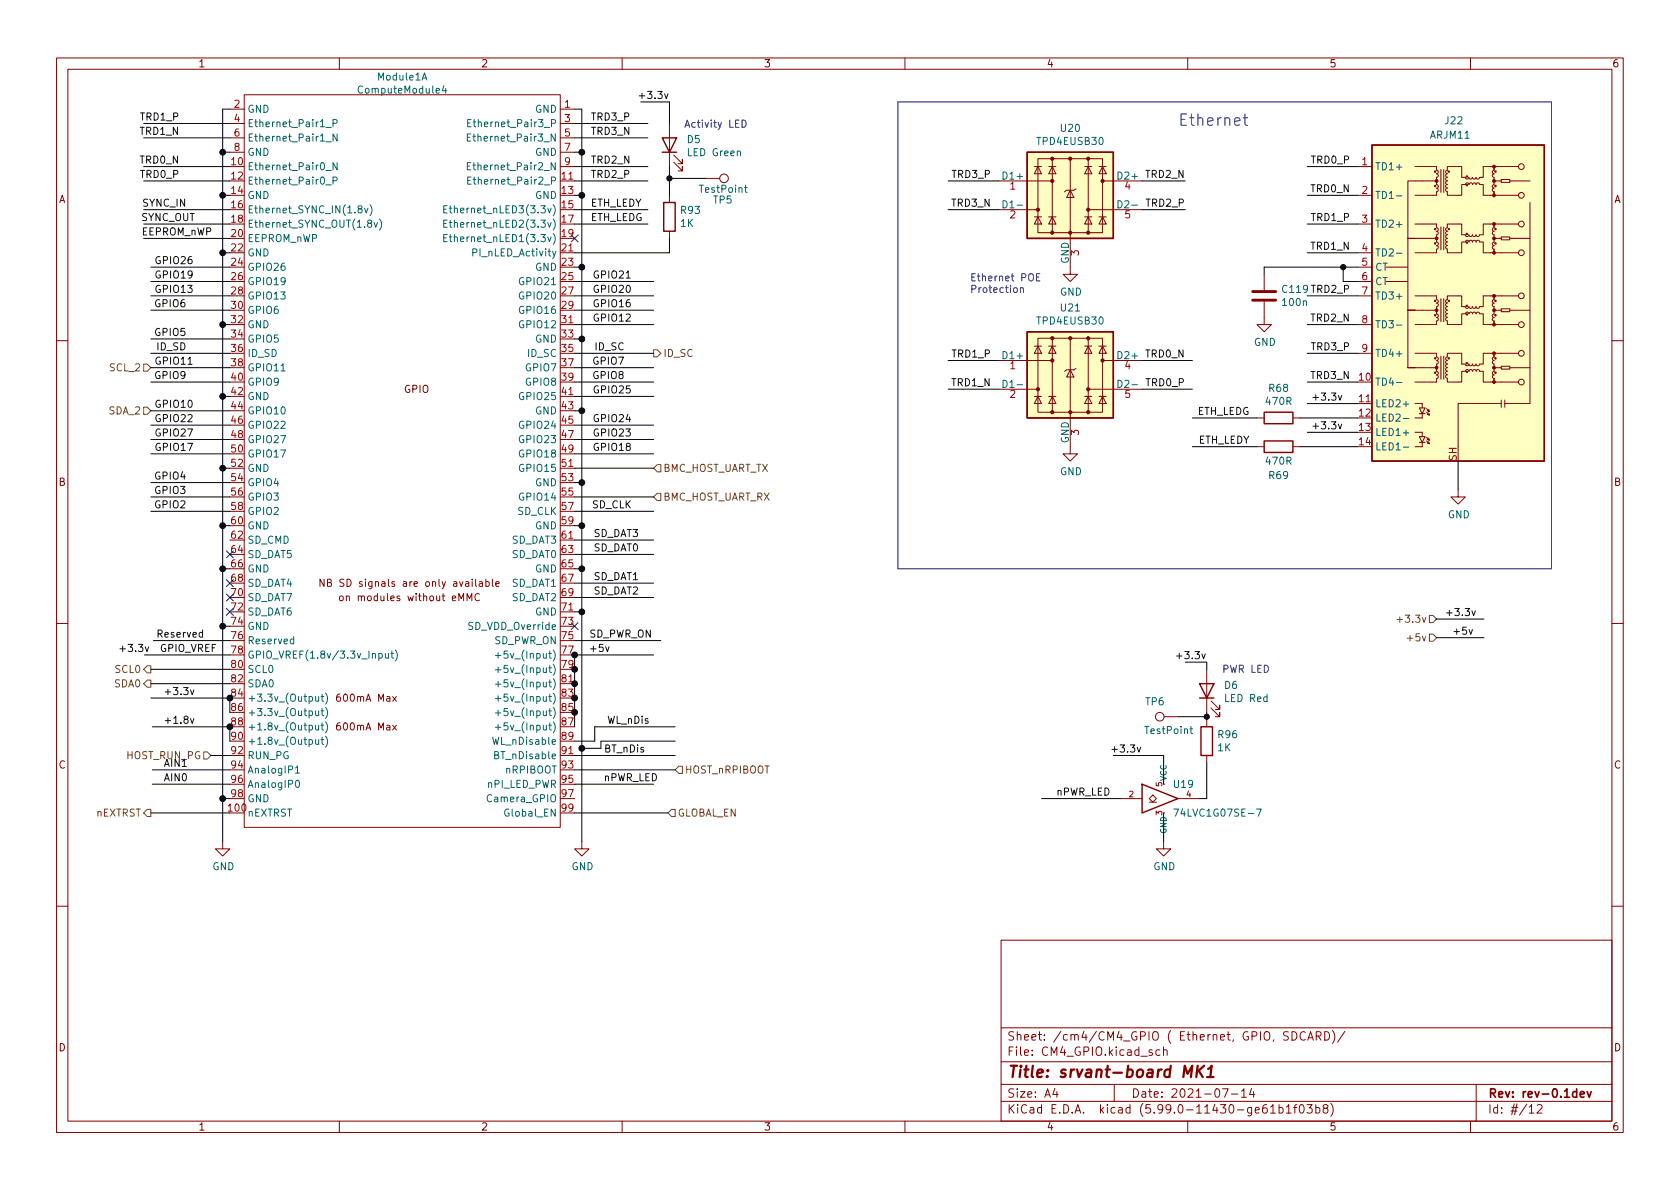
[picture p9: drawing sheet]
<svg xmlns="http://www.w3.org/2000/svg" width="297mm" height="210mm" viewBox="0 0 297 210" stroke-linecap="round" stroke-linejoin="round" font-family="sans-serif">
<defs><g id="words">
<text font-size="2.8" fill="#0000c2" x="208.3" y="22.3">Ethernet</text>
<text font-size="2.8" fill="#840000" x="178" y="190.6">Title: srvant-board MK1</text>
<g font-size="2.1" fill="#840000">
<text x="178" y="184">Sheet: /cm4/CM4_GPIO ( Ethernet, GPIO, SDCARD)/</text>
<text x="178" y="186.7">File: CM4_GPIO.kicad_sch</text>
<text x="178" y="196.9">KiCad E.D.A. kicad (5.99.0-11430-ge61b1f03b8)</text>
<text x="178" y="194.1">Size: A4</text>
<text x="200" y="194.1">Date: 2021-07-14</text>
<text x="263" y="194.1">Rev: rev-0.1dev</text>
<text x="263" y="196.9">Id: #/12</text>
</g>
<g font-size="1.8" fill="#840000">
<text x="35" y="11.9">1</text>
<text x="85" y="11.9">2</text>
<text x="135" y="11.9">3</text>
<text x="185" y="11.9">4</text>
<text x="235" y="11.9">5</text>
<text x="285" y="11.9">6</text>
<text x="10.3" y="35.9">A</text>
<text x="285.3" y="35.9">A</text>
<text x="71.4" y="69.5">GPIO</text>
<text x="10.3" y="85.9">B</text>
<text x="285.3" y="85.9">B</text>
<text x="58.7" y="103.8">NB SD signals are only available</text>
<text x="61.2" y="106.3">on modules without eMMC</text>
<text x="59.9" y="124.1">600mA Max</text>
<text x="59.9" y="129.2">600mA Max</text>
<text x="10.3" y="135.9">C</text>
<text x="285.3" y="135.9">C</text>
<text x="10.3" y="185.9">D</text>
<text x="285.3" y="185.9">D</text>
<text x="35" y="199.9">1</text>
<text x="85" y="199.9">2</text>
<text x="135" y="199.9">3</text>
<text x="185" y="199.9">4</text>
<text x="235" y="199.9">5</text>
<text x="285" y="199.9">6</text>
</g>
<g font-size="1.8" fill="#006464">
<text x="63.7" y="16.5">ComputeModule4</text>
<text x="66.9" y="14.2">Module1A</text>
<text x="43.7" y="19.9">GND</text>
<text x="43.7" y="22.5">Ethernet_Pair1_P</text>
<text x="83.9" y="22.5">Ethernet_Pair3_P</text>
<text x="94.6" y="19.9">GND</text>
<text x="187.6" y="23.3">U20</text>
<text x="255.6" y="22">J22</text>
<text x="43.7" y="25">Ethernet_Pair1_N</text>
<text x="43.7" y="27.6">GND</text>
<text x="83.8" y="25">Ethernet_Pair3_N</text>
<text x="94.6" y="27.6">GND</text>
<text x="121.5" y="25.3">D5</text>
<text x="121.7" y="27.6">LED Green</text>
<text x="183.5" y="25.6">TPD4EUSB30</text>
<text x="252.9" y="24.5">ARJM11</text>
<text x="43.7" y="30.1">Ethernet_Pair0_N</text>
<text x="43.7" y="32.6">Ethernet_Pair0_P</text>
<text x="43.7" y="35.2">GND</text>
<text x="83.8" y="30.1">Ethernet_Pair2_N</text>
<text x="83.9" y="32.6">Ethernet_Pair2_P</text>
<text x="94.6" y="35.2">GND</text>
<text x="123.8" y="34.1">TestPoint</text>
<text x="126.2" y="36">TP5</text>
<text x="177.4" y="31.7">D1+</text>
<text x="197.7" y="31.7">D2+</text>
<text x="243.1" y="30.1">TD1+</text>
<text x="243.1" y="35.2">TD1-</text>
<text x="43.7" y="37.7">Ethernet_SYNC_IN(1.8v)</text>
<text x="43.7" y="40.3">Ethernet_SYNC_OUT(1.8v)</text>
<text x="80.2" y="37.7">Ethernet_nLED3(3.3v)</text>
<text x="80.2" y="40.3">Ethernet_nLED2(3.3v)</text>
<text x="120.3" y="40.1">1K</text>
<text x="120.4" y="37.8">R93</text>
<text x="177.6" y="36.8">D1-</text>
<text x="198" y="36.8">D2-</text>
<text x="243.1" y="40.3">TD2+</text>
<text x="43.7" y="42.8">EEPROM_nWP</text>
<text x="43.7" y="45.3">GND</text>
<text x="43.7" y="47.9">GPIO26</text>
<text x="80.2" y="42.8">Ethernet_nLED1(3.3v)</text>
<text x="83.9" y="45.3">PI_nLED_Activity</text>
<text x="94.6" y="47.9">GND</text>
<text x="189" y="46.7" transform="rotate(-90 189 46.7)">GND</text>
<text x="243.1" y="45.3">TD2-</text>
<text x="243.1" y="47.9">CT</text>
<text x="43.7" y="50.4">GPIO19</text>
<text x="43.7" y="53">GPIO13</text>
<text x="92.2" y="50.4">GPIO21</text>
<text x="92.2" y="53">GPIO20</text>
<text x="187.4" y="52.3">GND</text>
<text x="243.1" y="50.4">CT</text>
<text x="243.1" y="53">TD3+</text>
<text x="43.7" y="55.5">GPIO6</text>
<text x="43.7" y="58">GND</text>
<text x="92.2" y="55.5">GPIO16</text>
<text x="92.2" y="58">GPIO12</text>
<text x="183.5" y="57.4">TPD4EUSB30</text>
<text x="187.6" y="55.1">U21</text>
<text x="226.9" y="54.1">100n</text>
<text x="243.1" y="58">TD3-</text>
<text x="43.7" y="60.6">GPIO5</text>
<text x="43.7" y="63.1">ID_SD</text>
<text x="43.7" y="65.7">GPIO11</text>
<text x="93.1" y="65.7">GPIO7</text>
<text x="93.3" y="63.1">ID_SC</text>
<text x="94.6" y="60.6">GND</text>
<text x="177.4" y="63.5">D1+</text>
<text x="197.7" y="63.5">D2+</text>
<text x="221.7" y="61.2">GND</text>
<text x="243.1" y="63.1">TD4+</text>
<text x="43.7" y="68.2">GPIO9</text>
<text x="43.7" y="70.7">GND</text>
<text x="92.2" y="70.7">GPIO25</text>
<text x="93.1" y="68.2">GPIO8</text>
<text x="177.6" y="68.6">D1-</text>
<text x="198" y="68.6">D2-</text>
<text x="223.9" y="71.6">470R</text>
<text x="224.4" y="69.3">R68</text>
<text x="243.1" y="68.2">TD4-</text>
<text x="43.7" y="73.3">GPIO10</text>
<text x="43.7" y="75.8">GPIO22</text>
<text x="92.2" y="75.8">GPIO24</text>
<text x="94.6" y="73.3">GND</text>
<text x="243.1" y="72">LED2+</text>
<text x="243.1" y="74.5">LED2-</text>
<text x="243.1" y="77.1">LED1+</text>
<text x="43.7" y="78.4">GPIO27</text>
<text x="43.7" y="80.9">GPIO17</text>
<text x="43.7" y="83.4">GND</text>
<text x="92.2" y="78.4">GPIO23</text>
<text x="92.2" y="80.9">GPIO18</text>
<text x="92.2" y="83.4">GPIO15</text>
<text x="189" y="78.4" transform="rotate(-90 189 78.4)">GND</text>
<text x="223.9" y="82.2">470R</text>
<text x="243.1" y="79.6">LED1-</text>
<text x="43.7" y="86">GPIO4</text>
<text x="43.7" y="88.5">GPIO3</text>
<text x="92.2" y="88.5">GPIO14</text>
<text x="94.6" y="86">GND</text>
<text x="187.4" y="84">GND</text>
<text x="224.4" y="84.7">R69</text>
<text x="43.7" y="91.1">GPIO2</text>
<text x="43.7" y="93.6">GND</text>
<text x="91.5" y="91.1">SD_CLK</text>
<text x="94.6" y="93.6">GND</text>
<text x="256" y="91.6">GND</text>
<text x="43.7" y="96.1">SD_CMD</text>
<text x="43.7" y="98.7">SD_DAT5</text>
<text x="43.7" y="101.2">GND</text>
<text x="90.5" y="96.1">SD_DAT3</text>
<text x="90.5" y="98.7">SD_DAT0</text>
<text x="94.6" y="101.2">GND</text>
<text x="43.7" y="103.8">SD_DAT4</text>
<text x="43.7" y="106.3">SD_DAT7</text>
<text x="90.5" y="103.8">SD_DAT1</text>
<text x="90.5" y="106.3">SD_DAT2</text>
<text x="43.7" y="108.8">SD_DAT6</text>
<text x="43.7" y="111.4">GND</text>
<text x="43.7" y="113.9">Reserved</text>
<text x="83.1" y="111.4">SD_VDD_Override</text>
<text x="87.3" y="113.9">SD_PWR_ON</text>
<text x="94.6" y="108.8">GND</text>
<text x="43.7" y="116.5">GPIO_VREF(1.8v/3.3v_Input)</text>
<text x="43.7" y="119">SCL0</text>
<text x="89.1" y="116.5">+5v_(Input)</text>
<text x="89.1" y="119">+5v_(Input)</text>
<text x="43.7" y="121.5">SDA0</text>
<text x="43.7" y="124.1">+3.3v_(Output)</text>
<text x="89.1" y="121.5">+5v_(Input)</text>
<text x="89.1" y="124.1">+5v_(Input)</text>
<text x="202.6" y="124.7">TP6</text>
<text x="216.5" y="121.8">D6</text>
<text x="216.7" y="124.1">LED Red</text>
<text x="43.7" y="126.6">+3.3v_(Output)</text>
<text x="43.7" y="129.2">+1.8v_(Output)</text>
<text x="43.7" y="131.7">+1.8v_(Output)</text>
<text x="87.4" y="131.7">WL_nDisable</text>
<text x="89.1" y="126.6">+5v_(Input)</text>
<text x="89.1" y="129.2">+5v_(Input)</text>
<text x="202.6" y="129.8">TestPoint</text>
<text x="215.4" y="130.5">R96</text>
<text x="43.7" y="134.2">RUN_PG</text>
<text x="43.7" y="136.8">AnalogIP1</text>
<text x="87.8" y="134.2">BT_nDisable</text>
<text x="89.4" y="136.8">nRPIBOOT</text>
<text x="215.3" y="132.8">1K</text>
<text x="43.7" y="139.3">AnalogIP0</text>
<text x="43.7" y="141.9">GND</text>
<text x="86.2" y="139.3">nPI_LED_PWR</text>
<text x="86.7" y="141.9">Camera_GPIO</text>
<text x="207.6" y="139.3">U19</text>
<text x="43.7" y="144.4">nEXTRST</text>
<text x="89.6" y="144.4">Global_EN</text>
<text x="208.4" y="144.4">74LVC1G07SE-7</text>
<text x="37.5" y="153.9">GND</text>
<text x="101" y="153.9">GND</text>
<text x="203.9" y="153.9">GND</text>
</g>
<g font-size="1.8" fill="#0f0f0f">
<text x="113.9" y="17.5">+3.3v</text>
<text x="24.9" y="23.8">TRD1_N</text>
<text x="25" y="21.3">TRD1_P</text>
<text x="104.4" y="21.3">TRD3_P</text>
<text x="104.4" y="23.8">TRD3_N</text>
<text x="24.9" y="28.9">TRD0_N</text>
<text x="104.4" y="28.9">TRD2_N</text>
<text x="232" y="28.9">TRD0_P</text>
<text x="25" y="31.5">TRD0_P</text>
<text x="104.4" y="31.5">TRD2_P</text>
<text x="168.5" y="31.5">TRD3_P</text>
<text x="202.7" y="31.5">TRD2_N</text>
<text x="231.9" y="34">TRD0_N</text>
<text x="24.9" y="39.1">SYNC_OUT</text>
<text x="25" y="41.6">EEPROM_nWP</text>
<text x="25.4" y="36.5">SYNC_IN</text>
<text x="104.4" y="36.5">ETH_LEDY</text>
<text x="104.4" y="39.1">ETH_LEDG</text>
<text x="168.4" y="36.5">TRD3_N</text>
<text x="202.8" y="36.5">TRD2_P</text>
<text x="232" y="39.1">TRD1_P</text>
<text x="27.9" y="46.7">GPIO26</text>
<text x="231.9" y="44.2">TRD1_N</text>
<text x="27.9" y="49.2">GPIO19</text>
<text x="27.9" y="51.8">GPIO13</text>
<text x="105.4" y="49.2">GPIO21</text>
<text x="105.4" y="51.8">GPIO20</text>
<text x="226.9" y="51.8">C119 TRD2_P</text>
<text x="27.6" y="54.3">GPIO6</text>
<text x="27.6" y="59.4">GPIO5</text>
<text x="105.4" y="54.3">GPIO16</text>
<text x="105.4" y="56.9">GPIO12</text>
<text x="231.9" y="56.9">TRD2_N</text>
<text x="27.8" y="61.9">ID_SD</text>
<text x="27.9" y="64.5">GPIO11</text>
<text x="105.1" y="64.5">GPIO7</text>
<text x="105.3" y="61.9">ID_SC</text>
<text x="168.5" y="63.2">TRD1_P</text>
<text x="202.7" y="63.2">TRD0_N</text>
<text x="232" y="61.9">TRD3_P</text>
<text x="27.6" y="67">GPIO9</text>
<text x="105.1" y="67">GPIO8</text>
<text x="105.4" y="69.6">GPIO25</text>
<text x="168.4" y="68.3">TRD1_N</text>
<text x="202.8" y="68.3">TRD0_P</text>
<text x="231.9" y="67">TRD3_N</text>
<text x="233" y="70.8">+3.3v</text>
<text x="27.9" y="74.6">GPIO22</text>
<text x="27.9" y="72.1">GPIO10</text>
<text x="27.9" y="77.2">GPIO27</text>
<text x="105.4" y="74.6">GPIO24</text>
<text x="105.4" y="77.2">GPIO23</text>
<text x="211.5" y="73.4">ETH_LEDG</text>
<text x="233" y="75.9">+3.3v</text>
<text x="27.9" y="79.7">GPIO17</text>
<text x="105.4" y="79.7">GPIO18</text>
<text x="211.7" y="78.4">ETH_LEDY</text>
<text x="27.6" y="84.8">GPIO4</text>
<text x="27.6" y="87.3">GPIO3</text>
<text x="27.6" y="89.9">GPIO2</text>
<text x="104.7" y="89.9">SD_CLK</text>
<text x="105" y="95">SD_DAT3</text>
<text x="105" y="97.5">SD_DAT0</text>
<text x="105" y="102.6">SD_DAT1</text>
<text x="105" y="105.1">SD_DAT2</text>
<text x="28.2" y="112.7">Reserved</text>
<text x="104.1" y="112.7">SD_PWR_ON</text>
<text x="256.6" y="108.9">+3.3v</text>
<text x="257.6" y="112.2">+5v</text>
<text x="22.1" y="115.3">+3.3v</text>
<text x="28.2" y="115.3">GPIO_VREF</text>
<text x="105" y="115.3">+5v</text>
<text x="208.9" y="116.5">+3.3v</text>
<text x="30.1" y="122.9">+3.3v</text>
<text x="30.1" y="128">+1.8v</text>
<text x="107.4" y="128">WL_nDis</text>
<text x="29.2" y="135.6">AIN1</text>
<text x="107" y="133.1">BT_nDis</text>
<text x="197.5" y="133.1">+3.3v</text>
<text x="29.2" y="138.1">AIN0</text>
<text x="106.7" y="138.1">nPWR_LED</text>
<text x="186.7" y="140.7">nPWR_LED</text>
</g>
<g font-size="1.8" fill="#a90000">
<text x="41.4" y="19">2</text>
<text x="41.4" y="21.6">4</text>
<text x="99.8" y="19">1</text>
<text x="99.8" y="21.6">3</text>
<text x="40.9" y="29.2">10</text>
<text x="41.4" y="24.1">6</text>
<text x="41.4" y="26.7">8</text>
<text x="99.8" y="24.1">5</text>
<text x="99.8" y="26.7">7</text>
<text x="99.8" y="29.2">9</text>
<text x="240.8" y="29.2">1</text>
<text x="40.9" y="31.7">12</text>
<text x="40.9" y="34.3">14</text>
<text x="99.3" y="31.7">11</text>
<text x="99.3" y="34.3">13</text>
<text x="178.6" y="33.5">1</text>
<text x="198.9" y="33.5">4</text>
<text x="240.8" y="34.3">2</text>
<text x="40.9" y="36.8">16</text>
<text x="40.9" y="39.4">18</text>
<text x="40.9" y="41.9">20</text>
<text x="99.3" y="36.8">15</text>
<text x="99.3" y="39.4">17</text>
<text x="99.3" y="41.9">19</text>
<text x="178.6" y="38.6">2</text>
<text x="198.9" y="38.6">5</text>
<text x="240.8" y="39.4">3</text>
<text x="40.9" y="44.4">22</text>
<text x="40.9" y="47">24</text>
<text x="99.3" y="44.4">21</text>
<text x="99.3" y="47">23</text>
<text x="190.8" y="45.2" transform="rotate(-90 190.8 45.2)">3</text>
<text x="240.8" y="44.4">4</text>
<text x="240.8" y="47">5</text>
<text x="40.9" y="49.5">26</text>
<text x="40.9" y="52.1">28</text>
<text x="99.3" y="49.5">25</text>
<text x="99.3" y="52.1">27</text>
<text x="240.8" y="49.5">6</text>
<text x="240.8" y="52.1">7</text>
<text x="40.9" y="54.6">30</text>
<text x="40.9" y="57.1">32</text>
<text x="40.9" y="59.7">34</text>
<text x="99.3" y="54.6">29</text>
<text x="99.3" y="57.1">31</text>
<text x="99.3" y="59.7">33</text>
<text x="240.8" y="57.1">8</text>
<text x="40.9" y="62.2">36</text>
<text x="40.9" y="64.8">38</text>
<text x="99.3" y="62.2">35</text>
<text x="99.3" y="64.8">37</text>
<text x="178.6" y="65.3">1</text>
<text x="198.9" y="65.3">4</text>
<text x="240.8" y="62.2">9</text>
<text x="40.9" y="67.3">40</text>
<text x="40.9" y="69.8">42</text>
<text x="99.3" y="67.3">39</text>
<text x="99.3" y="69.8">41</text>
<text x="178.6" y="70.4">2</text>
<text x="198.9" y="70.4">5</text>
<text x="240.3" y="67.3">10</text>
<text x="240.3" y="71.1">11</text>
<text x="40.9" y="72.4">44</text>
<text x="40.9" y="74.9">46</text>
<text x="40.9" y="77.5">48</text>
<text x="99.3" y="72.4">43</text>
<text x="99.3" y="74.9">45</text>
<text x="99.3" y="77.5">47</text>
<text x="190.8" y="76.9" transform="rotate(-90 190.8 76.9)">3</text>
<text x="240.3" y="73.7">12</text>
<text x="240.3" y="76.2">13</text>
<text x="40.9" y="80">50</text>
<text x="40.9" y="82.5">52</text>
<text x="99.3" y="80">49</text>
<text x="99.3" y="82.5">51</text>
<text x="240.3" y="78.7">14</text>
<text x="257.6" y="81.5" transform="rotate(-90 257.6 81.5)">SH</text>
<text x="40.9" y="85.1">54</text>
<text x="40.9" y="87.6">56</text>
<text x="99.3" y="85.1">53</text>
<text x="99.3" y="87.6">55</text>
<text x="40.9" y="90.2">58</text>
<text x="40.9" y="92.7">60</text>
<text x="40.9" y="95.2">62</text>
<text x="99.3" y="90.2">57</text>
<text x="99.3" y="92.7">59</text>
<text x="99.3" y="95.2">61</text>
<text x="40.9" y="97.8">64</text>
<text x="40.9" y="100.3">66</text>
<text x="99.3" y="97.8">63</text>
<text x="99.3" y="100.3">65</text>
<text x="40.9" y="102.9">68</text>
<text x="40.9" y="105.4">70</text>
<text x="40.9" y="107.9">72</text>
<text x="99.3" y="102.9">67</text>
<text x="99.3" y="105.4">69</text>
<text x="99.3" y="107.9">71</text>
<text x="40.9" y="110.5">74</text>
<text x="40.9" y="113">76</text>
<text x="99.3" y="110.5">73</text>
<text x="99.3" y="113">75</text>
<text x="40.9" y="115.6">78</text>
<text x="40.9" y="118.1">80</text>
<text x="99.3" y="115.6">77</text>
<text x="99.3" y="118.1">79</text>
<text x="40.9" y="120.6">82</text>
<text x="40.9" y="123.2">84</text>
<text x="40.9" y="125.7">86</text>
<text x="99.3" y="120.6">81</text>
<text x="99.3" y="123.2">83</text>
<text x="99.3" y="125.7">85</text>
<text x="40.9" y="130.8">90</text>
<text x="99.3" y="128.3">87</text>
<text x="99.3" y="130.8">89</text>
<text x="40.9" y="133.3">92</text>
<text x="40.9" y="135.9">94</text>
<text x="99.3" y="133.3">91</text>
<text x="99.3" y="135.9">93</text>
<text x="40.4" y="143.5">100</text>
<text x="40.9" y="138.4">96</text>
<text x="40.9" y="141">98</text>
<text x="99.3" y="138.4">95</text>
<text x="99.3" y="141">97</text>
<text x="99.3" y="143.5">99</text>
</g>
<g font-size="1.8" fill="#0000c2">
<text x="120.9" y="22.6">Activity LED</text>
<text x="171.4" y="49.7">Ethernet POE</text>
<text x="171.4" y="51.8">Protection</text>
<text x="216" y="119">PWR LED</text>
</g>
<g font-size="1.8" fill="#725600">
<text x="19.5" y="65.7">SCL_2</text>
<text x="117.2" y="63.1">ID_SC</text>
<text x="19.3" y="73.3">SDA_2</text>
<text x="117.2" y="83.4">BMC_HOST_UART_TX</text>
<text x="117.2" y="88.5">BMC_HOST_UART_RX</text>
<text x="247.9" y="110.1">+3.3v</text>
<text x="249.3" y="113.4">+5v</text>
<text x="20.5" y="119">SCL0</text>
<text x="20.3" y="121.5">SDA0</text>
<text x="22.4" y="134.2">HOST_RUN_PG</text>
<text x="121" y="136.8">HOST_nRPIBOOT</text>
<text x="17" y="144.4">nEXTRST</text>
<text x="119.8" y="144.4">GLOBAL_EN</text>
</g>
<text font-size="1.8" x="40.9" y="128.3">88</text>
<g font-size="1.4" fill="#a90000">
<text x="199.6" y="141">2</text>
<text x="205.5" y="139.1" transform="rotate(-90 205.5 139.1)">5</text>
<text x="209.8" y="141">4</text>
<text x="205.5" y="144.2" transform="rotate(-90 205.5 144.2)">3</text>
</g>
<g font-size="1.4" fill="#006464">
<text x="206.2" y="138.2" transform="rotate(-90 206.2 138.2)">VCC</text>
<text x="206.2" y="147.4" transform="rotate(-90 206.2 147.4)">GND</text>
</g>
</g></defs>
<g fill="none" stroke="#840000" stroke-width=".18">
<path d="M10 10.2h277v190.1h-277zM12 12.2h273v186.1h-273zM40.6 19.3h2.6M43.2 16.8h55.9v129.5h-55.9zM60 10.2v2M99.1 19.3h2.5M110 10.2v2M160 10.2v2M210 10.2v2M260 10.2v2M40.6 21.8h2.6M40.6 24.4h2.6"/>
<path d="M40.6 26.9h2.6M99.1 32h2.5M99.1 29.5h2.5M99.1 21.8h2.5M99.1 24.4h2.5M99.1 26.9h2.5M118.4 21.8v7.7M118.4 34.5v1.3M119.1 28.7l1.5 1.5v-.7v.7h-.7M119.1 27.4l1.5 1.6v-.8v.8h-.7M124.7 31.5h2.6M176.5 32h9.6"/>
<path d="M176.5 37.1h7M182.9 29.5h1.2M182.9 38.3h1.2M183.5 28.1h11.4v13h-11.4zM183.5 38.3l.6 1.3h-1.2zM183.5 29.5l.6 1.2h-1.2zM185.4 29.5h1.3M185.4 38.3h1.3M186.1 38.3l.6 1.3h-1.3zM186.1 29.5l.6 1.2h-1.3zM186.1 28.1v13M189.2 33.6l.7 1.3h-1.3z"/>
<path d="M189.2 28.1v20.4h1.3l-1.3 1.3-1.2-1.3h1.2M190.2 33.4l-.3 .2h-1.3l-.4 .3M191.8 29.5h1.2M191.8 38.3h1.2M192.4 38.3l.6 1.3h-1.2zM192.4 29.5l.6 1.2h-1.2zM192.4 28.1v13M192.4 37.1h9.5M194.3 29.5h1.3M194.3 38.3h1.3M194.9 38.3l.7 1.3h-1.3zM194.9 29.5l.7 1.2h-1.3z"/>
<path d="M194.9 32h7M240 39.6h2.6M240 34.5h2.6M240 29.5h2.6M250.2 39.6h3.8v.7l.3 .3-.1 .2-.2 .1M250.2 29.5h3.8v.6l.3 .3-.1 .2-.2 .1M254 32.7l.3 .2-.1 .3-.2 .1 .3 .3-.1 .2-.2 .1v.6h-3.8M254 30.8l.3 .2-.1 .3-.2 .1v1.2M254 32h-5.1v10.2h1.3h-1.3v12.7h1.3h-1.3v10.1h1.3h-1.3M254.8 30v4M255.3 30v4M255.9 33.3l-.3 .2 .1 .3 .2 .1"/>
<path d="M255.9 32l-.3 .3 .1 .2 .2 .1-.2 .2-.1 .2 .3 .2M255.9 31.4l-.3 .2 .1 .3 .2 .1M255.9 31.3l-.3-.2 .1-.3 .2-.1-.3-.3 .1-.2 .2-.1v-.6h2.5v1.9h.7l.1 .2 .2 .1 .2-.1 .1-.2M259.1 32.6h-.7v1.9h-2.5v-.6M259.1 32.6l.1-.2 .2-.1 .2 .1 .1 .2 .2-.2 .2-.1 .2 .3M259.7 31.4l.1 .2 .2 .1 .2-.1 .1-.2M260.3 31.4l.1 .2 .3 .1 .2-.1 .1-.2 .1 .2h.3l.2-.2M260.4 32.6l.1-.2 .2-.1 .2 .1 .1 .2M261 32.6l.1-.2 .2-.1 .2 .1 .1 .2h.7v1.9h1.9v-.6M264.2 32.7l-.3 .2v.3l.3 .1-.3 .1v.3l.3 .2M264.2 30.8l-.3 .2v.3l.3 .1v1.2M264.2 30.1l-.3 .3v.2l.3 .1"/>
<path d="M264.2 30.1v-.6h-1.9v1.9h-.7M264.2 33.9v.6h4.3M264.2 32h1.2M265.4 31.7h1.6v.6h-1.6zM267 32h3.5M268.5 39.6h-4.3v.7M268.5 29.5h-4.3v.6M270.5 35.8v35.6h-4.4M99.1 57.4h2.5M99.1 44.7h2.5M118.4 40.9v1.3M183.5 59.8h11.4v13.1h-11.4z"/>
<path d="M186.1 59.8v13.1M189.2 59.8v20.5h1.3l-1.3 1.2-1.2-1.2h1.2M192.4 59.8v13.1M223.5 53.3v4.1h1.3l-1.3 1.3-1.3-1.3h1.3M223.5 48.5v2.8M240 49.8h2.6M240 47.2h2.6M240 57.4h2.6M240 52.3h2.6M240 44.7h2.6M245.1 49.8h3.8M245.1 47.2h3.8"/>
<path d="M250.2 54.9h3.8M250.2 52.3h3.8v.7M250.2 42.2h3.8M254 55.5l.3 .3-.1 .2-.2 .2 .3 .2-.1 .3-.2 .1v.6h-3.8M254 53.6l.3 .3-.1 .2-.2 .1v1.3M254 53l.3 .3-.1 .2-.2 .1M254 43.5l.3 .2-.1 .3-.2 .1v.6h-3.8M254 42.8l.3 .3-.1 .2-.2 .1M254 40.9l.3 .3-.1 .2-.2 .1v1.3M254.8 40.1v4.1M254.8 52.8v4.1M255.3 40.1v4.1"/>
<path d="M255.3 52.8v4.1M255.9 54.2l-.3 .3 .1 .2 .2 .2-.3 .2v.2l.3 .2-.2 .1-.1 .2 .3 .3M255.9 54.2l-.3-.3 .1-.2 .2-.1-.3-.3 .1-.3h.2v-.7h2.5v1.9h.7l.1 .2 .2 .1 .2-.1 .1-.2M255.9 42.2l-.3 .2 .1 .3 .2 .1-.3 .2v.3l.3 .1-.2 .1-.1 .3 .3 .2M255.9 40.9l-.3 .3 .1 .2 .2 .1-.2 .2-.1 .2 .3 .2M255.9 40.9l-.3-.3 .1-.3h.2v-.7h2.5v1.9h.7l.1 .2 .2 .1 .2-.1 .1-.2M259.1 55.5h-.7v1.9h-2.5v-.7l-.3-.2 .1-.3 .2-.1M259.1 42.8h-.7v1.9h-2.5v-.6M259.1 55.5l.1-.2 .2-.1 .2 .1 .1 .2 .2-.3h.2l.2 .3M259.1 42.8l.1-.2 .2-.1 .2 .1 .1 .2 .2-.3h.2l.2 .3M259.7 54.2l.1 .2 .2 .1 .2-.1 .1-.2M259.7 41.5l.1 .2 .2 .1 .2-.1 .1-.2"/>
<path d="M260.3 54.2l.1 .2 .3 .1 .2-.1 .1-.2 .1 .3h.3l.2-.3M260.3 41.5l.1 .2 .3 .1 .2-.1 .1-.2 .1 .3h.3l.2-.3M260.4 55.5l.1-.2 .2-.1 .2 .1 .1 .2M260.4 42.8l.1-.2 .2-.1 .2 .1 .1 .2M261 55.5l.1-.2 .2-.1 .2 .1 .1 .2h.7v1.9h1.9v-.6M261 42.8l.1-.2 .2-.1 .2 .1 .1 .2h.7v1.9h1.9v-.6M264.2 55.5l-.3 .3v.2l.3 .2-.3 .1v.3l.3 .2M264.2 53.6l-.3 .3v.2l.3 .1v1.3M264.2 53l-.3 .3v.2l.3 .1M264.2 43.5l-.3 .2v.3l.3 .1M264.2 42.8l-.3 .3v.2l.3 .1M264.2 40.9l-.3 .3v.2l.3 .1v1.3"/>
<path d="M264.2 40.3l-.3 .3v.2l.3 .1M264.2 40.3v-.7h-1.9v1.9h-.7M264.2 56.8v.6h4.3M264.2 54.9h1.2M264.2 44.1v.6h4.3M264.2 42.2h1.2M265.4 54.6h1.6v.5h-1.6zM265.4 41.9h1.6v.5h-1.6zM267 54.9h3.5M267 42.2h3.5M268.5 52.3h-4.3v.7v-.7h-1.9v1.9h-.7M10 60.2h2"/>
<path d="M99.1 70.1h2.5M176.5 63.7h9.6M176.5 68.8h7M182.9 70.1h1.2M182.9 61.2h1.2M183.5 70.1l.6 1.3h-1.2zM183.5 61.2l.6 1.3h-1.2zM185.4 70.1h1.3M185.4 61.2h1.3M186.1 70.1l.6 1.3h-1.3zM186.1 61.2l.6 1.3h-1.3zM189.2 65.4l.7 1.3h-1.3z"/>
<path d="M190.2 65.1l-.3 .3h-1.3l-.4 .3M191.8 70.1h1.2M191.8 61.2h1.2M192.4 70.1l.6 1.3h-1.2zM192.4 61.2l.6 1.3h-1.2zM192.4 68.8h9.5M194.3 70.1h1.3M194.3 61.2h1.3M194.9 70.1l.7 1.3h-1.3zM194.9 61.2l.7 1.3h-1.3zM194.9 63.7h7M222.2 79h1.3"/>
<path d="M222.2 73.9h1.3M228.6 79h1.3M228.6 73.9h1.3M240 62.5h2.6M240 71.4h2.6M250.2 62.5h3.8v.6l.3 .3-.1 .3h-.2M250.2 65h3.8M250.2 71.4h1.3v.7M250.2 76.4h1.3v.8M251 77.2h1l-.5 1zM251 72.1h1l-.5 1zM251 78.2h1"/>
<path d="M251 73.1h1M251.5 78.2v.8h-1.3M251.5 73.1v.8h-1.3M252.2 78l.5 .5-.4-.1M252.2 77.3l.5 .5-.4-.1M252.2 72.9l.5 .5-.4-.1M252.2 72.3l.5 .5-.4-.2M252.6 78.1l.1 .4M252.6 77.5l.1 .3M252.6 73l.1 .4M252.6 72.4l.1 .4M254 65.7l.3 .3-.1 .2-.2 .1 .3 .3-.1 .2-.2 .1v.7h-3.8"/>
<path d="M254 63.8l.3 .3-.1 .2-.2 .1v1.3M254.8 63v4.1M255.3 63v4.1M255.9 66.3l-.3 .3 .1 .2 .2 .1M255.9 65l-.3 .3 .1 .2 .2 .2-.2 .1-.1 .3 .3 .2M255.9 64.4l-.3 .3 .1 .2 .2 .1M255.9 64.4l-.3-.3 .1-.3 .2-.1-.3-.3 .1-.2 .2-.1v-.6h2.5v1.9h.7l.1 .2 .2 .1 .2-.1 .1-.2M259.1 65.7h-.7v1.9h-2.5v-.7M259.1 65.7l.1-.3 .2-.1 .2 .1 .1 .3 .2-.3h.2l.2 .3M259.7 64.4l.1 .2 .2 .1 .2-.1 .1-.2M260.3 64.4l.1 .2 .3 .1 .2-.1 .1-.2 .1 .2 .3 .1 .2-.3M260.4 65.7l.1-.3 .2-.1 .2 .1 .1 .3"/>
<path d="M261 65.7l.1-.3 .2-.1 .2 .1 .1 .3h.7v1.9h1.9v-.7M264.2 65.7l-.3 .3v.2l.3 .1-.3 .1v.3l.3 .2M264.2 63.8l-.3 .3v.2l.3 .1v1.3M264.2 63.1l-.3 .3v.3h.3M264.2 63.1v-.6h-1.9v1.9h-.7M264.2 66.9v.7h4.3M264.2 65h1.2M265.4 64.8h1.6v.5h-1.6zM265.4 71.4h-7.6v7.6M265.4 70.7v1.3M266.1 70.7v1.3M267 65h3.5"/>
<path d="M268.5 62.5h-4.3v.6M285 60.2h2M99.1 82.8h2.5M99.1 95.5h2.5M257.8 86.6v1.3h1.3l-1.3 1.2-1.3-1.2h1.3M10 110.2h2M57.3 102.4v1.3l-.7-1.3v1.3M57.9 103h.6l.1-.2-.1-.3-.6-.1v1.3h.5l.2-.1v-.3l-.3-.3M60.1 105.5l.2-.1 .3 .1 .1 .5-.1 .2h-.3l-.2-.1zM82.6 106.2v-1.2l.4 .9 .4-.9v1.2M84.8 102.9h.4l.1 .8M84.8 105.1a.6 .6 0 0 0-.9 .4 .6 .6 0 0 0 .6 .7l.3-.1"/>
<path d="M85.3 103.1l-.4 .1-.2 .2 .2 .3 .4-.1M85.9 102.9l.4-.1 .2 .3-.1 .5h-.5M85.9 102.4v1.3M87.1 102.4v1.1l.1 .2M87.7 103.3l.6-.2-.1-.2-.4-.1-.1 .2v.6h.5M99.1 108.2h2.5M213.4 118.4v7.6M285 110.2h2M69.4 128.2l.7 .9M69.4 123.2l.7 .8M70.1 128.2l-.7 .9M70.1 123.2l-.7 .8"/>
<path d="M99.1 120.9h2.5M99.1 133.6h2.5M205.8 126.7h2.6M213.4 127.2v1.3M213.4 133.6v1.3M214.1 125.2l1.5 1.5v-.7v.7h-.7M214.1 123.9l1.5 1.6v-.8v.8h-.7M39.4 148.8v1.3h1.2l-1.2 1.3-1.3-1.3h1.3M102.9 148.8v1.3h1.2l-1.2 1.3-1.3-1.3h1.3M198.1 141.2h3.8M203.2 141.2l.6-.6 .7 .6-.7 .7zM203.2 141.9h1.3"/>
<path d="M205.7 148.8v1.3h1.3l-1.3 1.3-1.2-1.3h1.2M208.3 141.2h3.8M10 160.2h2M177 166.3h108v32h-108zM285 160.2h2M60 198.3v2M110 198.3v2M160 198.3v2M177 194.8h108M177 191.8h108M177 187.8h108M177 181.8h108"/>
<path d="M186.5 192.5l-.4 1h1M186.9 193v1M197 191.8v3M203.7 185.7l-.3-.1-.3 .2 .1 .3 .5 .1v.4h-.6M205.1 185.7l-.5-.1-.2 .3v.4l.1 .3h.6M205.7 185.8l.2-.2 .4 .1 .1 .9M205.7 185.1v1.5M210 198.3v2M216.1 192.5h1l-.6 1.5M217.7 193.5h1.2M219.5 193l.4-.5v1.5M219.5 194h.9"/>
<path d="M221.3 192.5l-.4 1h1M221.6 193v1M224.6 195.8l.5-.5v1.5M224.6 196.8h.9M226.1 195.9l.5-.1 .3 .3v.4l-.2 .3h-.6M226.1 195.3v1.5M227.4 195.8l.5-.5v1.5M227.4 196.8h.9M228.4 182.4a.76 .76 0 0 1 .9 .8 .76 .76 0 0 1-.9 .7zM228.7 195.8h.6M229.3 195.3l-.4 .2v1.3M229.9 195.4l.2-.1a.81 .81 0 0 1 .6 .7 .81 .81 0 0 1-.3 .8h-.2a.81 .81 0 0 1-.6-.6 .81 .81 0 0 1 .3-.8z"/>
<path d="M230.8 182.6a.6 .6 0 0 0-.8 0 .6 .6 0 0 0-.1 .7 .56 .56 0 0 0 .3 .6 .56 .56 0 0 0 .6-.1M231.1 195.3h.9l-.5 .6 .4 .1v.7l-.2 .1h-.4l-.2-.1M231.2 183.9l.5-1.5 .5 1.5M231.4 183.5h.7M232.6 195.9l.5-.1 .3 .3v.4l-.2 .3h-.6M232.6 195.3v1.5M232.7 183.2l.7-.1 .2-.2-.1-.3-.2-.2h-.6v1.5M233.1 183.2l.5 .7M234.2 196l-.3-.3 .1-.2 .2-.2 .4 .1 .2 .2-.1 .2-.6 .2-.2 .3 .1 .4 .2 .1h.3l.3-.3-.1-.4-.2-.1M234.2 182.4a.76 .76 0 0 1 .9 .8 .76 .76 0 0 1-.9 .7zM235.3 195.1a1.72 1.72 0 0 1 0 2.3M235.6 182.2a1.72 1.72 0 0 1 0 2.3"/>
<path d="M237.8 182.4l-1.3 1.9M260 198.3v2M261 191.8v6.5M270.4 195.8l.4-.5v1.5M270.4 196.8h.8M271.8 195.5l.6-.2 .2 .2v.3l-.9 1h.9"/>
<circle cx="128" cy="31.5" r=".76"/>
<circle cx="269" cy="39.6" r=".51"/>
<circle cx="269" cy="29.5" r=".51"/>
<circle cx="269" cy="34.5" r=".51"/>
<circle cx="269" cy="52.3" r=".51"/>
<circle cx="269" cy="57.4" r=".51"/>
<circle cx="269" cy="44.7" r=".51"/>
<circle cx="269" cy="62.5" r=".51"/>
<circle cx="269" cy="67.6" r=".51"/>
<circle cx="205.1" cy="126.7" r=".76"/>
</g>
<path d="M279.4 193.5l.7-.1v-.3l-.5-.1-.2 .2 .1 .8h.6M280.6 193l.4 1 .3-1" fill="none" stroke="#840000" stroke-width=".3"/>
<path d="M209.2 190.5l.3-2 .5 1.4 .8-1.4-.2 2M211.8 188.5l-.3 2M211.9 189.3l.8 1.2M212.9 188.5l-1.3 1.1M213.4 190.5h1.2M213.6 189l.6-.5-.2 2" fill="none" stroke="#840000" stroke-width=".4"/>
<path d="M117.1 24.4h2.5l-1.2 2.5zM117.1 26.9h2.5M117.3 35.8h2.1v5.1h-2.1zM181.6 26.9h15.2v15.3h-15.2zM242.6 25.6h30.4v55.9h-30.4zM181.6 58.7h15.2v15.2h-15.2zM223.5 78h5.1v2h-5.1zM223.5 72.9h5.1v2h-5.1zM201.9 138.7l6.4 2.5-6.4 2.6zM212.1 120.9h2.5l-1.2 2.5zM212.1 123.4h2.5M212.3 128.5h2.1v5.1h-2.1z" fill="none" stroke="#840000" stroke-width=".25"/>
<g fill="none" stroke="#006464" stroke-width=".18">
<path d="M74.6 14.2l.5-1.3 .4 1.3M78.5 15.1l-.3 .9h.8M78.8 15.6v.9M57.6 30.2h1M57.6 32.7h1M57.6 22.5h1M57.6 25.1h1M58.9 32l.6-.1 .1-.2-.1-.3-.6-.1v1.3M58.9 21.8l.6-.1 .1-.1-.1-.3-.6-.2v1.3M59.6 28.8v1.2l-.7-1.2v1.2M59.6 23.7v1.3l-.7-1.3v1.3M64.4 36.8l.3 .9 .4-.9"/>
<path d="M65.4 36.2a1.46 1.46 0 0 1 0 1.9M66.1 39.3l.3 .9 .3-.9M67.1 38.7a1.46 1.46 0 0 1 0 2M78.5 37h.4M78.5 39.5h.4M79.1 36.4h-.6v1.3h.6M79.1 38.9h-.6v1.3h.6M79.4 36.8h.5M79.4 39.3h.5M79.6 36.4v1.1l.3 .2M79.6 38.9v1.1l.3 .2M82.6 24.3h.5"/>
<path d="M82.6 29.4h.5M82.7 31.9h.4M82.7 21.7h.4M83.2 23.7h-.6v1.3h.6M83.2 28.8h-.6v1.2h.6M83.3 31.3h-.6v1.3h.6M83.3 21.1h-.6v1.3h.6M131.6 33.2h.5M131.8 32.8v1l.3 .2M246.9 34.6h1M78.5 42.1h.4M79.1 41.5h-.6v1.2h.6"/>
<path d="M79.4 41.9h.5M79.6 41.5v1.1l.3 .1M98.3 44.4l-.4 1.2-.2 .1M246.9 44.8h1M246.9 57.5h1M49.7 65.6h.7M246.9 67.6h1M248.1 74h1M248.1 79.1h1M51.9 113.1l-.3-.1-.3 .2 .1 .6h.5M51.9 112.6v1.3M67 115.6l.3-.1 .3 .3-.1 .5h-.5"/>
<path d="M68.1 115.5l.1 .8 .3 .1 .2-.1M68.7 115.5v.9M69.1 115.5h.5M69.3 115.1v1.1l.3 .2M69.9 114.9a1.46 1.46 0 0 1 0 2M87.6 115.9h1M87.6 118.4h1M88.1 115.4v1M88.1 118v.9M52.2 135.8l.4-.4v1.3M52.2 136.7h.8M52.4 138h.1a.68 .68 0 0 1 .5 .6 .68 .68 0 0 1-.5 .7 .84 .84 0 0 1-.1-1.3z"/>
<path d="M55.8 123.2l.1 .8h.3l.1-.1M55.8 125.7l.1 .8 .3 .1 .1-.2M55.8 128.2l.1 .8 .3 .1 .1-.1M55.8 130.8l.1 .8h.3l.1-.1M56.3 123.2v.8M56.3 125.7v.9M56.3 128.2v.9M56.3 130.8v.8M56.8 123.2h.5M56.8 125.7h.5M56.8 128.2h.5M56.8 130.8h.5"/>
<path d="M56.9 122.7v1.1l.4 .2M56.9 125.3v1.1l.4 .2M56.9 127.8v1.1l.4 .2M56.9 130.4v1.1l.4 .1M57.6 122.6a1.46 1.46 0 0 1 0 1.9M57.6 125.1a1.46 1.46 0 0 1 0 1.9M57.6 127.6a1.46 1.46 0 0 1 0 2M57.6 130.2a1.46 1.46 0 0 1 0 1.9M87.6 121h1M87.6 123.5h1M87.6 126.1h1M87.6 128.6h1"/>
<path d="M88.1 120.5v1M88.1 123v1M88.1 125.6v1M88.1 128.1v1M210.4 128.9h.5M210.6 128.5v1l.3 .2M207.5 143.1h.9l-.6 1.2M222.2 143.1h.8l-.5 1.2"/>
</g>
<path d="M221.5 53.1h4.1M221.5 51.6h4.1" fill="none" stroke="#840000" stroke-width=".51"/>
<g fill="#ffffc2" stroke="#ffffc2" stroke-width=".18">
<path d="M242.6 25.6h30.4v55.9h-30.4z"/>
<path d="M181.6 58.7h15.2v15.2h-15.2z"/>
<path d="M181.6 26.9h15.2v15.3h-15.2z"/>
</g>
<g fill="#840000" stroke="#840000" stroke-width=".18">
<circle cx="253.7" cy="65.9" r=".13"/>
<circle cx="253.7" cy="63.4" r=".13"/>
<circle cx="253.7" cy="55.7" r=".13"/>
<circle cx="253.7" cy="53.2" r=".13"/>
<circle cx="253.7" cy="43" r=".13"/>
<circle cx="253.7" cy="40.5" r=".13"/>
<circle cx="253.7" cy="32.9" r=".13"/>
<circle cx="253.7" cy="30.3" r=".13"/>
<circle cx="254" cy="65" r=".25"/>
<circle cx="254" cy="54.9" r=".25"/>
<circle cx="254" cy="42.2" r=".25"/>
<circle cx="254" cy="32" r=".25"/>
<circle cx="256.2" cy="63.4" r=".13"/>
<circle cx="256.2" cy="53.2" r=".13"/>
<circle cx="256.2" cy="40.5" r=".13"/>
<circle cx="256.2" cy="30.3" r=".13"/>
<circle cx="259.4" cy="65.8" r=".13"/>
<circle cx="259.4" cy="64.2" r=".13"/>
<circle cx="259.4" cy="55.6" r=".13"/>
<circle cx="259.4" cy="54.1" r=".13"/>
<circle cx="259.4" cy="42.9" r=".13"/>
<circle cx="259.4" cy="41.4" r=".13"/>
<circle cx="259.4" cy="32.7" r=".13"/>
<circle cx="259.4" cy="31.2" r=".13"/>
<circle cx="264.2" cy="67.6" r=".25"/>
<circle cx="264.2" cy="65" r=".25"/>
<circle cx="264.2" cy="62.5" r=".25"/>
<circle cx="264.2" cy="57.4" r=".25"/>
<circle cx="264.2" cy="54.9" r=".25"/>
<circle cx="264.2" cy="52.3" r=".25"/>
<circle cx="264.2" cy="44.7" r=".25"/>
<circle cx="264.2" cy="42.2" r=".25"/>
<circle cx="264.2" cy="39.6" r=".25"/>
<circle cx="264.2" cy="34.5" r=".25"/>
<circle cx="264.2" cy="32" r=".25"/>
<circle cx="264.2" cy="29.5" r=".25"/>
<circle cx="264.4" cy="65.9" r=".13"/>
<circle cx="264.4" cy="63.4" r=".13"/>
<circle cx="264.4" cy="55.7" r=".13"/>
<circle cx="264.4" cy="53.2" r=".13"/>
<circle cx="264.4" cy="43" r=".13"/>
<circle cx="264.4" cy="40.5" r=".13"/>
<circle cx="264.4" cy="32.9" r=".13"/>
<circle cx="264.4" cy="30.3" r=".13"/>
<circle cx="183.5" cy="68.8" r=".28"/>
<circle cx="186.1" cy="72.9" r=".28"/>
<circle cx="186.1" cy="63.7" r=".28"/>
<circle cx="186.1" cy="59.8" r=".28"/>
<circle cx="189.2" cy="72.9" r=".28"/>
<circle cx="189.2" cy="59.8" r=".28"/>
<circle cx="192.4" cy="72.9" r=".28"/>
<circle cx="192.4" cy="68.8" r=".28"/>
<circle cx="192.4" cy="59.8" r=".28"/>
<circle cx="194.9" cy="63.7" r=".28"/>
<circle cx="183.5" cy="37.1" r=".28"/>
<circle cx="186.1" cy="41.1" r=".28"/>
<circle cx="186.1" cy="32" r=".28"/>
<circle cx="186.1" cy="28.1" r=".28"/>
<circle cx="189.2" cy="41.1" r=".28"/>
<circle cx="189.2" cy="28.1" r=".28"/>
<circle cx="192.4" cy="41.1" r=".28"/>
<circle cx="192.4" cy="37.1" r=".28"/>
<circle cx="192.4" cy="28.1" r=".28"/>
<circle cx="194.9" cy="32" r=".28"/>
</g>
<g fill="none" stroke="#725600" stroke-width=".18">
<path d="M25.4 72h.6l.7 .6-.7 .7h-.6zM25.4 64.4h.6l.7 .6-.7 .7h-.6zM115.6 61.8h.6l.6 .7-.6 .6h-.6zM116.2 87.2h.6v1.3h-.6l-.6-.6zM116.2 82.2h.6v1.2h-.6l-.6-.6zM26 117.7h.7v1.3h-.7l-.6-.6zM247 109.6h1M252.7 112.1h.7l.6 .7-.6 .6h-.7zM252.7 108.8h.7l.6 .7-.6 .6h-.7zM26 120.3h.7v1.2h-.7l-.6-.6zM36 133h.7l.6 .6-.6 .6h-.7zM119.4 136.1l.6-.6h.6v1.3h-.6z"/>
<path d="M26 143.1h.7v1.3h-.7l-.6-.6zM118.7 143.1h.7v1.3h-.7l-.6-.6z"/>
</g>
<path d="M113 16.9h1M232.2 75.4h.9M232.2 70.3h.9M21.2 114.7h1M208 116h1M255.8 108.4h.9M29.2 122.4h1M29.2 127.4h1M196.6 132.5h1" fill="none" stroke="#0f0f0f" stroke-width=".18"/>
<path d="M158.7 18h115.6v82.6h-115.6zM131.2 21.2a.64 .64 0 0 1 .7 .7 .64 .64 0 0 1-.7 .6zM219.8 20.8h.8M220.1 20.2v1.7l.1 .2 .4 .1M180.4 51l.2-.1h.3l.1 .8M180.4 50.9v.8M183.3 49h.4M183.9 48.4h-.6v1.3h.6" fill="none" stroke="#0000c2" stroke-width=".18"/>
<g fill="none" stroke="#000" stroke-width=".18">
<path d="M40.6 19.3h-1.2v129.5M101.6 19.3h1.3v129.5M113.3 18h5.1v3.8M25.4 32h15.2M25.4 21.8h15.2M25.4 24.4h15.2M25.4 29.5h15.2M25.4 39.6h15.2M25.4 37.1h15.2M39.4 26.9h1.2M39.4 34.5h1.2M101.6 26.9h1.3"/>
<path d="M101.6 32h13M101.6 34.5h1.3M101.6 21.8h13M101.6 24.4h13M101.6 29.5h13M101.6 39.6h13M101.6 37.1h13M118.4 29.5v5M118.4 31.5h6.3M167.6 32h8.9M167.6 37.1h8.9M201.9 32h7.6"/>
<path d="M201.9 37.1h7.6M231.1 34.5h8.9M231.1 29.5h8.9M231.1 39.6h8.9M25.4 42.2h15.2M26.7 59.9h13.9M26.7 54.9h13.9M26.7 47.2h13.9M26.7 49.8h13.9M26.7 52.3h13.9M39.4 57.4h1.2M39.4 44.7h1.2"/>
<path d="M101.6 57.4h14M101.6 59.9h1.3M101.6 54.9h14M101.6 47.2h1.3M101.6 49.8h14M101.6 52.3h14M118.4 42.2v2.5h-16.8M231.1 57.4h8.9M231.1 44.7h8.9M231.1 52.3h8.9M237.5 47.2v2.6h2.5M240 47.2h-16.5v1.3"/>
<path d="M26.7 67.6h13.9M26.7 72.6h13.9M26.7 75.2h13.9M26.7 77.7h13.9M26.7 62.5h13.9M26.7 65h13.9M39.4 70.1h1.2M101.6 67.6h14M101.6 70.1h14M101.6 72.6h1.3M101.6 75.2h14M101.6 77.7h14"/>
<path d="M101.6 62.5h14M101.6 65h14M167.6 63.7h8.9M167.6 68.8h8.9M201.9 63.7h8.9M201.9 68.8h8.9M210.8 73.9h11.4M210.8 79h11.4M229.9 73.9h10.1M229.9 79h10.1M231.1 67.6h8.9M231.1 62.5h8.9"/>
<path d="M231.1 76.4h8.9M231.1 71.4h8.9M26.7 80.3h13.9M26.7 85.3h13.9M26.7 87.9h13.9M26.7 90.4h13.9M39.4 93h1.2M39.4 82.8h1.2M101.6 93h1.3M101.6 80.3h14M101.6 85.3h1.3M101.6 87.9h14"/>
<path d="M101.6 90.4h14M101.6 82.8h14M101.6 95.5h14M101.6 98h14M257.8 81.5v5.1M25.5 115.8h15.1M26.7 118.4h13.9M27.1 113.3h13.5M39.4 100.6h1.2M39.4 110.7h1.2M101.6 100.6h1.3M101.6 113.3h15.2"/>
<path d="M101.6 105.7h14M101.6 108.2h1.3M101.6 103.1h14M115.6 115.8h-14v12.7M209.5 117.1h3.9v1.3M254 109.5h8.4M254 112.8h8.4M26.7 123.4h13.9v2.6M26.7 120.9h13.9M26.9 128.5h13.7v2.6M26.9 138.7h13.7M26.9 136.1h13.7"/>
<path d="M37.3 133.6h3.3M101.6 133.6h17.8M101.6 138.7h14M101.6 136.1h17.8M119.4 128.5h-14.2v2.6h-3.6M119.4 131.1h-13.2v1.2h-3.3M196.8 133.6h8.9v5.1M208.4 126.7h5M213.4 134.9v6.3h-1.3M213.4 126v1.2M26.7 143.8h13.9M39.4 141.2h1.2"/>
<path d="M101.6 143.8h16.5M184.1 141.2h14M205.7 143.8v5"/>
</g>
<path d="M101 41.5l1.2 1.3M102.2 41.5l-1.2 1.3M40 97.4l1.2 1.2M41.2 97.4l-1.2 1.2M40 107.6l1.2 1.2M40 102.5l1.2 1.2M40 105l1.2 1.3M41.2 107.6l-1.2 1.2M41.2 102.5l-1.2 1.2M41.2 105l-1.2 1.3M101 110.1l1.2 1.2M102.2 110.1l-1.2 1.2" fill="none" stroke="#000084" stroke-width=".18"/>
<g fill="#000" stroke="#000" stroke-width=".18">
<circle cx="39.4" cy="26.9" r=".51"/>
<circle cx="39.4" cy="34.5" r=".51"/>
<circle cx="102.9" cy="26.9" r=".51"/>
<circle cx="102.9" cy="34.5" r=".51"/>
<circle cx="118.4" cy="31.5" r=".46"/>
<circle cx="39.4" cy="44.7" r=".51"/>
<circle cx="39.4" cy="57.4" r=".51"/>
<circle cx="102.9" cy="47.2" r=".51"/>
<circle cx="102.9" cy="59.9" r=".51"/>
<circle cx="237.5" cy="47.2" r=".46"/>
<circle cx="39.4" cy="70.1" r=".51"/>
<circle cx="102.9" cy="72.6" r=".51"/>
<circle cx="39.4" cy="82.8" r=".51"/>
<circle cx="39.4" cy="93" r=".51"/>
<circle cx="102.9" cy="93" r=".51"/>
<circle cx="102.9" cy="85.3" r=".51"/>
<circle cx="39.4" cy="110.7" r=".51"/>
<circle cx="39.4" cy="100.6" r=".51"/>
<circle cx="101.6" cy="118.4" r=".51"/>
<circle cx="101.6" cy="115.8" r=".51"/>
<circle cx="102.9" cy="100.6" r=".51"/>
<circle cx="102.9" cy="108.2" r=".51"/>
<circle cx="40.6" cy="123.4" r=".51"/>
<circle cx="40.6" cy="128.5" r=".51"/>
<circle cx="101.6" cy="120.9" r=".51"/>
<circle cx="101.6" cy="126" r=".51"/>
<circle cx="101.6" cy="123.4" r=".51"/>
<circle cx="102.9" cy="132.3" r=".51"/>
<circle cx="213.4" cy="126.7" r=".46"/>
<circle cx="39.4" cy="141.2" r=".51"/>
</g>
<use href="#words"/>
</svg>
